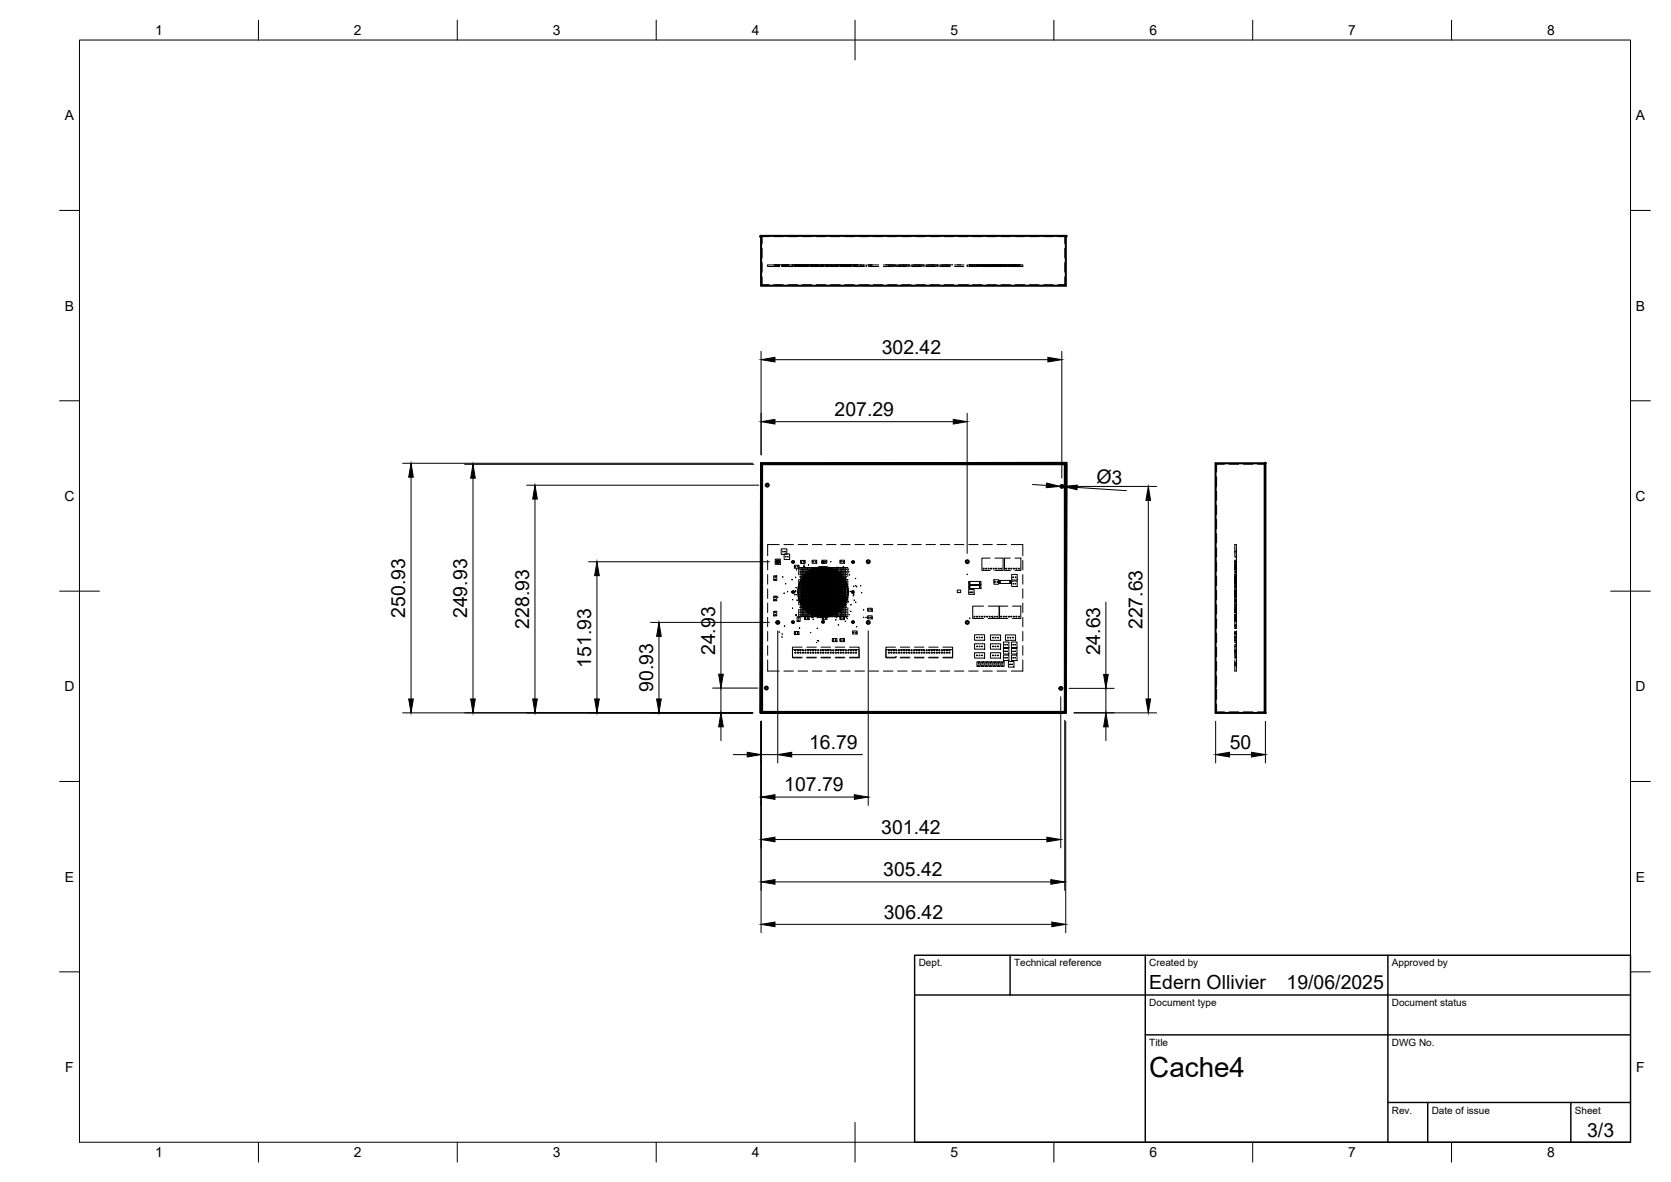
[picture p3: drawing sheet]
<svg xmlns="http://www.w3.org/2000/svg" width="420mm" height="297mm" viewBox="0 0 420 297" stroke-linecap="round" stroke-linejoin="round" font-family="sans-serif">
<defs><g id="words">
<text font-size="7" x="289" y="270.6">Cache4</text>
<g font-size="4.9">
<text x="221.7" y="88.9">302.42</text>
<text x="209.8" y="104.5">207.29</text>
<text x="275.6" y="121.3" transform="rotate(4 275.6 121.3)">Ø3</text>
<text x="101.9" y="155.2" transform="rotate(-90 101.9 155.2)">250.93</text>
<text x="117.5" y="155.3" transform="rotate(-90 117.5 155.3)">249.93</text>
<text x="133.1" y="158" transform="rotate(-90 133.1 158)">228.93</text>
<text x="287.3" y="158.1" transform="rotate(-90 287.3 158.1)">227.63</text>
<text x="148.6" y="167.8" transform="rotate(-90 148.6 167.8)">151.93</text>
<text x="179.8" y="164.7" transform="rotate(-90 179.8 164.7)">24.93</text>
<text x="276.6" y="164.7" transform="rotate(-90 276.6 164.7)">24.63</text>
<text x="164.2" y="173.9" transform="rotate(-90 164.2 173.9)">90.93</text>
<text x="203.4" y="188.2">16.79</text>
<text x="309.2" y="188.2">50</text>
<text x="197.2" y="198.8">107.79</text>
<text x="221.6" y="209.5">301.42</text>
<text x="222.1" y="220.2">305.42</text>
<text x="222.2" y="230.8">306.42</text>
<text x="289" y="248.5">Edern Ollivier</text>
<text x="323.5" y="248.5">19/06/2025</text>
<text x="399.1" y="285.7">3/3</text>
</g>
<g font-size="3.5">
<text x="39" y="8.8">1</text>
<text x="89" y="8.8">2</text>
<text x="139" y="8.8">3</text>
<text x="189" y="8.8">4</text>
<text x="239" y="8.8">5</text>
<text x="289" y="8.8">6</text>
<text x="339" y="8.8">7</text>
<text x="389" y="8.8">8</text>
<text x="16.3" y="30.2">A</text>
<text x="411.3" y="30.2">A</text>
<text x="16.3" y="78">B</text>
<text x="411.3" y="78">B</text>
<text x="16.2" y="125.9">C</text>
<text x="411.2" y="125.9">C</text>
<text x="16.2" y="173.7">D</text>
<text x="411.2" y="173.7">D</text>
<text x="16.3" y="221.6">E</text>
<text x="411.3" y="221.6">E</text>
<text x="16.4" y="269.4">F</text>
<text x="411.4" y="269.4">F</text>
<text x="39" y="290.8">1</text>
<text x="89" y="290.8">2</text>
<text x="139" y="290.8">3</text>
<text x="189" y="290.8">4</text>
<text x="239" y="290.8">5</text>
<text x="289" y="290.8">6</text>
<text x="339" y="290.8">7</text>
<text x="389" y="290.8">8</text>
</g>
<g font-size="2.5">
<text x="231" y="242.9">Dept.</text>
<text x="255" y="242.9">Technical reference</text>
<text x="289" y="242.9">Created by</text>
<text x="350" y="242.9">Approved by</text>
<text x="289" y="252.8">Document type</text>
<text x="350" y="252.8">Document status</text>
<text x="289" y="262.9">Title</text>
<text x="350" y="262.9">DWG No.</text>
<text x="350" y="279.9">Rev.</text>
<text x="360" y="279.9">Date of issue</text>
<text x="396" y="279.9">Sheet</text>
</g>
</g></defs>
<!-- layer: Visible -->
<g fill="none" stroke="#000" stroke-width=".51">
<path d="M191.4 59.3h76.6v12.5h-76.6zM191.4 59.3h-.2v.2h.2M268 59.3h.2v.2h-.2zM191.4 116.4h76.6v62.8h-76.6zM191.4 116.4l76.8-.1-.2 62.9-76.8-.1zM191.6 116.7h76.1v62.2h-76.1zM318 116.4h.2v62.7h-.2zM318 116.4h.2M318.2 116.4h-12.6v62.8h12.6M200.8 147.5v2.6M201.5 145.8v6M201.7 145.3v7"/>
<path d="M202.1 144.9v7.8M202.4 144.5v8.6M202.7 144.2v9.2M203 143.9v9.8M203.4 143.7v10.2M203.6 143.5v10.6M204 143.3v11M204.3 143.1v11.4M204.6 143v11.6M204.9 142.9v11.8M205.3 142.8v12M205.5 142.7v12.2"/>
<path d="M205.9 142.6v12.4h.9v-12.4h-.8h.2v12.4h-.3M206.5 142.6h1v12.4h-1zM206.7 141.1v.3M207.2 142.6h.7l-.1 12.4h.2h-.8zM207.9 155l-1.2 .1M208.1 142.6v12.3M208.4 142.7v12.2M208.7 142.8v12M209.1 142.9v11.8M209.4 143v11.6M209.7 143.2v11.2M210 143.3v10.9"/>
<path d="M210.4 143.6v10.4M210.6 143.7v10.1M211 144v9.6M211.3 144.3v9M211.6 144.7v8.2M211.9 145v7.6M212.3 145.5v6.6M212.5 146v5.6M213.2 148.3v1M318.2 179.1v.1"/>
<circle cx="192.9" cy="121.9" r=".37"/>
<circle cx="267" cy="122.2" r=".37"/>
<circle cx="195.6" cy="156.4" r=".37"/>
<circle cx="195.6" cy="141.2" r=".37"/>
<circle cx="199.4" cy="156.3" r=".24"/>
<circle cx="199.4" cy="141.2" r=".24"/>
<circle cx="199.4" cy="148.8" r=".24"/>
<circle cx="207" cy="156.3" r=".24"/>
<circle cx="207" cy="141.3" r=".24"/>
<circle cx="207" cy="148.8" r="6.3"/>
<circle cx="214.5" cy="148.8" r=".24"/>
<circle cx="214.5" cy="156.3" r=".24"/>
<circle cx="214.5" cy="141.2" r=".24"/>
<circle cx="218.3" cy="156.4" r=".37"/>
<circle cx="218.3" cy="141.2" r=".37"/>
<circle cx="243.2" cy="141.2" r=".37"/>
<circle cx="243.2" cy="156.4" r=".37"/>
<circle cx="192.7" cy="172.9" r=".37"/>
<circle cx="266.8" cy="173" r=".37"/>
</g>
<!-- layer: Hidden -->
<g fill="none" stroke="#000" stroke-width=".25">
<path d="M191.4 59.5h2M191.6 59.3v1.9M192.3 59.3v.2M192.5 59.3v.2M193.1 59.3v.2M193.3 59.3v.2M194.5 59.5h2.4M195.2 59.3v.2M195.9 59.3v.2M198.1 59.5h2.4M199.1 59.3v.2M199.2 59.3v.2"/>
<path d="M199.6 59.3v.2M199.7 59.3v.2M200.7 59.3v.2M201.7 59.5h2.4M205.3 59.5h2.3M206.7 59.3v.2M207.2 59.3v.2M208.8 59.5h2.4M212.4 59.5h2.4M213.2 59.3v.2M214.2 59.3v.2M214.7 59.3v.2"/>
<path d="M216 59.5h2.4M218 59.3v.2M218.7 59.3v.2M219.6 59.5h2.3M223.1 59.5h2.4M226.7 59.5h2.4M230.3 59.5h2.4M233.8 59.5h2.4M237.4 59.5h2.4M241 59.5h2.4M242.8 59.3v.2M243.6 59.3v.2"/>
<path d="M244.6 59.5h2.4M248.1 59.5h2.4M251.7 59.5h2.4M255.3 59.5h2.4M258.8 59.5h2.4M262.4 59.5h2.4M266 59.5h2M266.4 59.3v.2M266.6 59.3v.2M267.1 59.3v.2M267.4 59.3v.2M267.7 59.3v1.9"/>
<path d="M191.6 69.6v2h1.8M191.6 62.4v2.4M191.6 66v2.4M192.3 71.6v.2M192.5 71.6v.2M193.1 71.6v.2M193.3 71.6v.2M194.5 66.6h.8M194.5 71.6h2.4M194.8 66.6v.4M194.9 66.6h.1M195 66.6v.4"/>
<path d="M195.2 66.6v.4M195.2 71.6v.2M195.5 66.6v.4M195.6 66.6v.4M195.9 66.6v.4M195.9 71.6v.2M196 66.6v.4M196.2 66.6h-3.2v.4h2.9v-.4M196.2 66.6h.1M196.6 66.6v.4M196.7 66.6v.4M196.8 66.6v.4"/>
<path d="M196.9 66.6v.4M197.2 66.6h-.8M197.2 66.6h1.3M197.2 66.6v.4M197.3 66.6v.4M197.4 66.6v.4M197.5 66.6v.4M197.6 66.6v.4M197.7 66.6v.4M197.8 66.6h.1M198 66.6v.4M198.1 66.6v.4"/>
<path d="M198.1 71.6h2.4M198.2 66.6v.4M199.1 66.6v.4M199.3 66.6l-.1 .4M199.3 66.6v.4M199.7 66.6h.1M199.7 66.6v.4M199.9 66.6v.4M200 66.6v.4M200.1 66.6v.4M200.2 66.6v.4M200.3 66.6v.4"/>
<path d="M200.4 66.6v.4M200.5 66.6v.4M200.7 66.6v.4M200.8 66.6h.1M200.9 66.6v.4M201 66.6v.4M201.1 66.6v.4M201.2 66.6h.1M201.3 66.6h.1M201.4 66.6v.4M201.5 66.6v.4M201.7 66.6v.4"/>
<path d="M201.7 71.6h2.4M201.7 66.6h.1M201.8 66.6v.4M202 66.6v.4M202.1 66.6v.4M202.2 66.6v.4M202.3 66.6v.4M202.4 66.6v.4M202.5 66.6v.4M202.6 66.6v.4M202.7 66.6h.1M203 66.6l.1 .4"/>
<path d="M203.1 66.6v.4h-2.4M203.3 66.6v.4M203.4 66.6l-.1 .4M203.5 66.6h.1M203.6 66.6l.1 .4M203.7 66.6v.4M203.8 66.6v.4M203.9 66.6v.4M204 66.6v.4M204.1 66.6v.4M204.2 66.6v.4M204.3 67h2.4"/>
<path d="M204.3 66.6v.4M204.4 66.6v.4M204.5 66.6v.4M204.6 66.6v.4M204.9 66.6h.1M205 66.6v.4M205.2 66.6v.4M205.3 71.6h2.3M205.3 66.6v.4M205.4 66.6v.4M205.5 66.6v.4M205.5 66.6l.1 .4"/>
<path d="M205.6 66.6v.4M205.7 66.6v.4M205.8 66.6v.4M205.9 66.6h.1M206.2 66.6h.1M206.2 66.6v.4M206.3 66.6v.4M206.4 66.6v.4M206.5 66.6v.4M206.5 66.6h.1M206.7 66.6h.1M206.8 66.6h.1"/>
<path d="M206.9 66.6v.4M207.1 66.6v.4M207.2 66.6h.1M207.5 66.6h.1M207.5 66.6v.4M207.7 66.6v.4M207.8 66.6h.1M207.9 66.6h.1M208.1 66.6h.1M208.1 66.6v.4M208.4 66.6v.4M208.4 66.6h.1"/>
<path d="M208.7 66.6h.1M208.8 66.6v.4M208.8 71.6h2.4M208.9 66.6v.4M209 66.6v.4M209.1 66.6l-.1 .4M209.3 66.6h.1M209.4 66.6v.4M209.6 66.6v.4M209.7 66.6v.4M210 66.6v.4M210.1 66.6v.4"/>
<path d="M210.2 66.6v.4h-2.4M210.3 66.6v.4M210.4 66.6l-.1 .4M210.4 66.6v.4M210.4 66.6l.1 .4M210.6 66.6l.1 .4M210.7 66.6v.4M210.8 66.6v.4M210.9 66.6v.4M211 66.6l-.1 .4M211.2 66.6h.1M211.3 66.6h.1"/>
<path d="M211.3 66.6v.4M211.5 66.6v.4M211.6 66.6v.4M211.6 66.6h.1M211.9 66.6h.1M211.9 66.6v.4M212 66.6v.4M212.1 66.6v.4M212.2 66.6v.4M212.3 66.6h.1M212.4 71.6h2.4M212.5 66.6v.4"/>
<path d="M212.6 66.6v.4M212.8 66.6v.4M213 66.6v.4M213.1 66.6v.4M213.2 66.6h.1M213.2 66.6v.4M213.3 66.6v.4M213.4 66.6v.4M213.5 66.6v.4M213.6 66.6v.4M213.7 66.6v.4M213.8 66.6v.4h-2.4"/>
<path d="M213.8 66.6v.4M213.9 66.6v.4M214 66.6v.4M214.1 66.6v.4M214.4 66.6h.1M214.5 66.6v.4M214.6 66.6v.4M214.7 66.6v.4M214.9 66.6v.4M215 67h2.4M215.1 66.6v.4M215.2 66.6v.4"/>
<path d="M215.3 66.6v.4M215.4 66.6v.4M215.5 66.6v.4M215.5 66.6h.1M216 71.6h2.4M216 66.6h.1M216.4 66.6v.4M216.5 66.6v.4M216.6 66.6v.4M216.7 66.6v.4M217.1 66.6v.4M217.2 66.6v.4"/>
<path d="M217.4 66.6h-20.3v.4h2.4M217.7 66.6v.4M217.8 66.6v.4M218 71.6v.2M218.2 66.6h1.1M218.3 66.6v.4M218.7 71.6v.2M219 66.6v.4M219.2 66.6v.4M219.6 71.6h2.3M220.9 66.6h-2.4v.4h2.4M222.1 67h2.4"/>
<path d="M222.8 66.6h.1M223.1 71.6h2.4M223.4 66.6v.4M223.6 66.6v.4M224 66.6v.4M224.3 66.6v.4M224.6 66.6v.4M224.9 66.6v.4M225.2 66.6h-3.1M225.3 66.6v.4M225.4 66.6v.4M225.6 66.6v.4"/>
<path d="M225.7 67h2.4M225.7 66.6h3v.4M225.9 66.6v.4M226.2 66.6v.4M226.5 66.6v.4M226.7 71.6h2.4M226.8 66.6v.4M227.2 66.6v.4M227.5 66.6v.4M227.8 66.6v.4M228.1 66.6v.4M228.5 66.6v.4"/>
<path d="M229.1 66.6v.4M229.4 66.6v.4M229.7 66.6v.4M230 66.6v.4M230.3 71.6h2.4M230.4 66.6v.4M230.6 66.6v.4M231 66.6v.4M231.3 66.6v.4M231.6 66.6v.4h-2.3M231.9 66.6v.4M232.3 66.6v.4"/>
<path d="M232.3 66.6h-3M232.5 66.6v.4M232.8 67h2.4M232.9 66.6v.4M233.2 66.6v.4M233.5 66.6v.4M233.8 66.6v.4M233.8 71.6h2.4M234.2 66.6v.4M234.4 66.6v.4M234.8 66.6v.4M235.1 66.6v.4"/>
<path d="M235.4 66.6v.4M235.7 66.6v.4M235.9 66.6h-3.1M236.1 66.6v.4M236.3 66.6v.4M236.4 67h2.4M236.7 66.6v.4M237 66.6v.4M237.3 66.6v.4M237.4 71.6h2.4M237.6 66.6v.4M238 66.6v.4"/>
<path d="M238.3 66.6v.4M238.6 66.6v.4M238.9 66.6v.4M239.5 66.6h-3.1M239.5 66.6h.1M240 67h2.4M240 66.6h2.4M240.7 66.6h.9M241 71.6h2.4M242.8 71.6v.2M243.2 66.6v.4M243.6 71.6v.2"/>
<path d="M243.7 66.6v.4M243.8 66.6v.4M243.9 66.6v.4M244 66.6v.4M244.2 66.6v.4M244.3 66.6v.4M244.5 66.6v.4M244.6 71.6h2.4M244.6 66.6h-1h2.3v.4h-2.3M244.6 66.6h.1M244.7 66.6v.4M244.9 66.6v.4"/>
<path d="M244.9 66.6h.1M245 66.6h.1M245.2 66.6v.4M245.6 66.6v.4M245.6 66.6h.8M245.8 66.6v.4M246.1 66.6v.4M246.2 66.6v.4M246.3 66.6v.4M246.4 66.6h.3M246.4 66.6v.4M246.5 66.6v.4"/>
<path d="M246.7 66.6h.7M246.7 66.6h.1M246.8 66.6v.4M246.9 66.6v.4M247 66.6v.4M247.1 66.6v.4M247.1 66.6h3.3M247.1 67h2.4M247.2 66.6v.4M247.5 66.6v.4M247.6 66.6h.1M247.7 66.6h.7"/>
<path d="M247.7 66.6v.4M247.8 66.6v.4M247.9 66.6v.4M248.1 66.6v.4M248.1 71.6h2.4M248.3 66.6v.4M248.5 66.6v.4M248.7 66.6h.7M248.7 66.6v.4M249 66.6v.4M249 66.6h.1M249.1 66.6v.4"/>
<path d="M249.2 66.6v.4M249.4 66.6v.4M249.6 66.6v.4M249.7 66.6v.4M249.8 66.6v.4M249.9 66.6h.1M250 66.6v.4M250.1 66.6v.4M250.2 66.6v.4M250.3 66.6v.4M250.4 66.6v.4M250.4 66.6h3.2"/>
<path d="M250.6 66.6v.4M250.7 66.6h.8M250.7 67h2.4M250.7 66.6v.4M250.8 66.6v.4M250.9 66.6v.4M251 66.6v.4M251.1 66.6v.4M251.1 66.6h.1M251.2 66.6v.4M251.3 66.6v.4M251.3 66.6h.1"/>
<path d="M251.4 66.6v.4M251.6 66.6v.4M251.7 66.6v.4M251.7 66.6h.8M251.7 71.6h2.4M251.9 66.6v.4M252 66.6v.4M252.2 66.6v.4M252.3 66.6v.4M252.3 66.6h.1M252.5 66.6v.4M252.6 66.6h.1"/>
<path d="M252.7 66.6v.4M252.8 66.6v.4M252.9 66.6v.4M253.2 66.6v.4M253.3 66.6v.4M253.5 66.6v.4M253.6 66.6h1.4M253.6 66.6v.4M253.7 66.6h.1M253.8 66.6v.4M253.9 66.6v.4M254 66.6v.4"/>
<path d="M254.1 66.6v.4M254.2 66.6v.4M254.3 66.6h2.9v.4h-2.9M254.3 66.6h.1M254.4 66.6v.4M254.6 66.6v.4M254.7 66.6v.4M254.8 66.6v.4M254.9 66.6v.4M255.1 66.6v.4M255.2 66.6v.4M255.3 71.6h2.4"/>
<path d="M255.4 66.6l-.1 .4M255.4 66.6v.4M255.5 66.6v.4M255.8 66.6h.1M256.1 66.6v.4M256.3 66.6v.4M256.7 66.6h.1M256.7 66.6h-1v.4M258.8 71.6h2.4M262.4 71.6h2.4M266.4 71.6v.2M266.6 71.6v.2"/>
<path d="M267.1 71.6v.2M267.4 71.6v.2M267.7 69.6v2h-1.7M267.7 62.4v2.4M267.7 66v2.4M305.9 119.8v2.4M307.9 116.7h-2v1.9M309.1 116.7h2.3M312.6 116.7h2.4M316.2 116.7h2M195.9 136.8h-2.9v2.8M196.4 137.9h1.4v1.4h-1.4z"/>
<path d="M197.1 136.8h2.4M197.2 139.2h1.3v1.4h-1.3zM200.7 136.8h2.4M204.3 136.8h2.4M207.8 136.8h2.4M211.4 136.8h2.4M215 136.8h2.4M218.5 136.8h2.4M222.1 136.8h2.4M225.7 136.8h2.4M229.3 136.8h2.3M232.8 136.8h2.4"/>
<path d="M236.4 136.8h2.4M240 136.8h2.4M243.6 136.8h2.3M247.1 136.8h2.4M250.7 136.8h2.4M254.3 136.8h2.9v2.8M305.6 122.3h.3M305.6 121.5h.3M305.6 122.6h.3M305.6 121.9h.3M305.9 123.4v2.4M305.9 126.9v2.4"/>
<path d="M305.9 130.5v2.4M305.9 134.1v2.4M305.9 137.7v2.3M310.5 139.6v-2.8h.4v2.8M310.5 138.5h.4M310.5 138.7h.4M310.5 139.8h.4M310.5 140h.4M310.9 137.9v1.4M310.9 139.2h.1M310.9 139.3v1.2M318 122.3h.2"/>
<path d="M318 121.5h.2M318 122.6h.2M318 121.9h.2M193 140.8v2.4M193 144.4v2.4M193 148v2.4M193 151.6v2.3M193 155.1v2.4M193 158.7v2.4M194.5 144.7h.8v1.2h-.8zM194.5 153.6h.8v1.2h-.8zM194.5 149.8h.8v1.2h-.8z"/>
<path d="M194.9 140.5h1.3v1.3h-1.3zM199.7 158.7h1.2v.8h-1.2zM199.7 142.1h1.2v.7h-1.2zM200.4 155h.8v1.2h-.8zM200.8 144.5v-1.9h.9v2.7M200.8 145.7v1.8M200.8 150.1v1.8M201.3 140.8h1.2v.8h-1.2zM201.5 151.8v3.2h.9v-1.9M201.7 152.3v2.7h-.9v-1.9M202.1 152.7v2.3h.9v-1.3M202.3 154.9h1.2v.8h-1.2z"/>
<path d="M202.4 144.5v-1.9h-.9v3.2M202.7 153.4v1.6h.9v-.9M203 143.9v-1.3h-.9v2.3M203.4 153.9v1.1h.9v-.5M203.6 143.5v-.9h-.9v1.6M204 154.3v.7h.9v-.3M204.2 140.8h1.2v.7h-1.2zM204.3 143.1v-.5h-.9v1.1M204.6 154.6v.4l.9-.1M204.9 142.9v-.3h-.9v.7M205.3 154.8v.2h.6M205.5 142.7l-.9-.1v.4"/>
<path d="M205.9 142.6h-.6v.2M206.7 141.1v-.3h1.2v.7l-1.2-.1M207.9 155v.7h-1.2v-.6M208.1 142.6h-.2h.8v.2M208.1 154.9v.1M208.4 142.7l1-.1v.4M208.7 154.8v.2h-.7M209.1 142.9v-.3h.9v.7M209.4 154.6v.4l-1-.1M209.7 143.2v-.6h.9v1.1M210 154.2v.8h-.9v-.3M210.4 143.6v-1h.9v1.7"/>
<path d="M210.6 153.8v1.2h-.9v-.6M211 144v-1.4h.9v2.4M211.2 154.9h1.1v.8h-1.1zM211.2 140.8h1.1v.7h-1.1zM211.3 153.3v1.7h-.9v-1M211.6 144.7v-2.1h.9v3.4M211.9 152.6v2.4h-.9v-1.4M212.3 152.1v2.9h.9v-2.3M212.5 151.6v3.4h-.9v-2.1M213.2 144.9v-2.3h-.9v2.9M213.2 146v2.3M213.2 149.3v2.3"/>
<path d="M214.4 158.6h1.1v.7h-1.1zM214.6 149.3h.1M218.2 154.8h1.1v.7h-1.1zM218.2 152.9h1.1v.7h-1.1zM240.7 148.3h.9v.6h-.9zM243.6 148.2h1.3v1.2h-1.3zM243.6 147.1h3.1v.8h-3.1zM243.6 146.1h3.1v.8h-3.1zM245 159.5h2.6v1.4h-2.6zM247.3 152.3h-2.7v3.1h2.7M248.5 152.3h2.7v3.1h-2.7M249 140.3h-2.1v3h2.1"/>
<path d="M249 159.6h2.6v1.3h-2.6zM249.9 145.7h1.2v1.1h-1.2zM250.1 140.3h2.1v3h-2.1M251.2 145.9h3.1v.7h-3.1zM252.8 159.6h2.6v1.3h-2.6zM253.4 152.3h-2.1v3.1h2.1M254 140.3h-1.4v3h1.4M254.4 144.4h1.4v1.4h-1.4zM254.4 146h1.4v1.4h-1.4zM254.6 152.3h2.1v3.1h-2.1M255.2 140.3h1.5v3h-1.5M257.2 140.8v2.4"/>
<path d="M257.2 144.4v2.4M257.2 148v2.4M257.2 151.6v2.3M257.2 155.1v2.4M257.2 158.7v2.4M305.6 141.5h.3M305.6 140.8h.3M305.6 156.8h.3M305.6 156h.3M305.9 141.2v2.4M305.9 144.8v2.4M305.9 148.4v2.4"/>
<path d="M305.9 152v2.3M305.9 155.5v2.4M305.9 159.1v2.4M310.5 158.7v2.4h.4v-2.4v.8M310.5 155h.4v1.2h-.4M310.5 142.1h.4v.7M310.5 154.8h.4v.2M310.5 141.5h.4M310.5 148.5h.4M310.5 149h.4M310.5 141.1h.4M310.5 156.1h.4"/>
<path d="M310.5 142.5h.4M310.5 155.1h.4M310.5 148v2.4M310.5 151.6v2.3l.4 .1v-2.4M310.5 155.1h.4v2.5l-.4-.1zM310.5 152.5h.4M310.5 152.7h.4M310.5 155.4h.4M310.5 155.5h.4M310.5 155.7h.4M310.5 155.8h.4M310.5 151.9h.4"/>
<path d="M310.5 152h.4M310.5 158.9h.4M310.5 159h.4M310.5 151.8h.4M310.5 152.1h.4M310.5 145.4h.4M310.5 145.5h.4M310.5 149.3h.4M310.5 155.2h.4M310.5 150.6h.4M310.5 150.8h.4M310.5 145.3h.4"/>
<path d="M310.5 145.7h.4M310.5 145.8h.4M310.5 151.2h.4M310.5 151.5h.4M310.5 147.3h.4M310.5 147.4h.4M310.5 147.6h.4M310.5 147.8h.4M310.5 147.2h.4M310.5 148.7h.4M310.5 148.9h.4M310.5 142.3h.4"/>
<path d="M310.5 142.4h.4M310.5 150.9h.4M310.5 148h.4M310.5 148.3h.4M310.5 154.6h.4M310.5 158.8h.4M310.5 149.7h.4M310.5 149.8h.4M310.5 149.5h.4M310.5 148.6h.4M310.5 148.8h.4M310.5 151.3h.4"/>
<path d="M310.5 151.4h.4M310.5 149.9h.4M310.5 150.2h.4M310.5 157.4h.4M310.5 154.4h.4M310.5 153.1h.4M310.5 153.4h.4M310.5 157.8h.4M310.5 157.9h.4M310.5 159.3h.4M310.5 154.8h.4M310.5 153.7h.4"/>
<path d="M310.5 154h.4M310.5 141.3h.4M310.5 146.4h.4M310.5 146.6h.4M310.5 146.1h.4M310.5 150h.4M310.5 144.9h.4M310.5 145.1h.4M310.5 156h.4M310.5 141.2h.4M310.5 144.3h.4M310.5 153.2h.4"/>
<path d="M310.5 153.3h.4M310.5 143h.4M310.5 143.1h.4M310.5 150.1h.4M310.5 145h.4M310.5 153.6h.4M310.5 147.5h.4M310.5 142.6h.4M310.5 143.6h.4M310.5 143.7h.4M310.5 148.4h.4M310.5 144.2h.4"/>
<path d="M310.5 144.5h.4M310.5 142h.4M310.5 142.9h.4M310.5 157h.4M310.5 157.1h.4M310.5 158h.4M310.5 155.3h.4M310.5 143.8h.4M310.5 152.8h.4M310.5 154.5h.4M310.5 157.3h.4M310.5 150.7h.4"/>
<path d="M310.5 143.2h.4M310.5 149.4h.4M310.5 149.1h.4M310.5 147h.4M310.5 155.6h.4M310.5 142.8h.4M310.5 159.2h.4M310.9 144.7v2.5M310.9 149.8v1.2M310.9 140.5v1.3M310.9 140.3h.1M310.9 152.3h.1"/>
<path d="M310.9 148v2.4M310.9 158.6v.1M310.9 159.5v1M310.9 140.6h.1M310.9 146h.1M310.9 143.3h.1M310.9 146.8h.1M310.9 148.2h.1M310.9 147.9h.1M310.9 146.9h.1M310.9 151v3.8M310.9 140.8h-.4v2.4h.4v-2.4"/>
<path d="M310.9 144.4h-.4v2.4h.4v-2.4M310.9 149.4h-.4M310.9 147.1l-.4 .1M310.9 159.3l-.4 .1M310.9 152.9h-.4M310.9 141.8v.3M310.9 142.8v1.9M310.9 148.4v1.4M318 141.5h.2M318 140.8h.2M318 156.8h.2M318 156h.2"/>
<path d="M318 156.6h.2M318 148.6h.2M318 149h.2M318 141h.2M318 156.1h.2M318 142.5h.2M318 155.1h.2M193 165.8v2.8h2.9M193 162.3v2.4M197.1 168.6h2.4M200.7 168.6h2.4M201.7 162.6h-2.4v2.7h2.4"/>
<path d="M201.7 163.3h-2.4v1.9h2.4M202.9 163.3h2.4M202.9 165.2h2.4M202.9 162.6h2.4M202.9 165.3h2.4M204.3 168.6h2.4M206.4 163.3h2.4M206.4 165.2h2.4M206.4 162.6h2.4M206.4 165.3h2.4M207.8 168.6h2.4M209.3 160.5h1.1v.7h-1.1z"/>
<path d="M210 163.3h2.4M210 165.2h2.4M210 162.6h2.4M210 165.3h2.4M211.2 160.5h1.1v.7h-1.1zM211.4 168.6h2.4M213.6 162.6h2.4v2.7h-2.4M213.6 163.3h2.4v1.9h-2.4M215 168.6h2.4M218.5 168.6h2.4M222.1 168.6h2.4M225.2 163.3h-2.4v1.9h2.4"/>
<path d="M225.2 162.6h-2.4v2.7h2.4M225.7 168.6h2.4M226.4 163.3h2.3M226.4 165.2h2.3M226.4 162.6h2.3M226.4 165.3h2.3M229.3 168.6h2.3M229.9 163.3h2.4M229.9 165.2h2.4M229.9 162.6h2.4M229.9 165.3h2.4M232.8 168.6h2.4"/>
<path d="M233.5 163.3h2.4M233.5 165.2h2.4M233.5 162.6h2.4M233.5 165.3h2.4M236.4 168.6h2.4M237.1 163.3h2.4v1.9h-2.4M237.1 162.6h2.4v2.7h-2.4M240 168.6h2.4M243.6 168.6h2.3M245 164h2.6v1.4h-2.6zM245 161.8h2.6v1.3h-2.6zM245.6 166.3h.8v1.2h-.8z"/>
<path d="M246.7 166.3h.7v1.2h-.7zM247.1 168.6h2.4M247.7 166.3h.7v1.2h-.7zM248.7 166.3h.7v1.2h-.7zM249 161.8h2.6v1.3h-2.6zM249 164h2.6v1.4h-2.6zM249.7 166.3h.7v1.2h-.7zM250.7 166.3h.8v1.2h-.8zM250.7 168.6h2.4M251.7 166.3h.8v1.2h-.8zM252.3 161.3h1.4v1.4h-1.4zM252.3 163h1.4v1.4h-1.4z"/>
<path d="M252.3 164.6h1.4v1.4h-1.4zM253.6 166.3h1.4v1.3h-1.4zM254.3 164.6h1.4v1.4h-1.4zM254.3 163h1.4v1.4h-1.4zM254.3 161.3h1.4v1.4h-1.4zM257.2 162.3v2.4M257.2 165.8v2.8h-2.9M305.6 173.4h.3v2.4M305.6 173.3h.3M305.6 172.6h.3M305.9 162.7v2.4M305.9 166.3v2.3"/>
<path d="M305.9 169.8v2.4M305.9 177v1.9h2M309.1 178.9h2.3M310.5 163.3h.4v1.9M310.5 165.8v2.8h.4v-2.8M310.5 162.3v2.4M310.5 161.4h.4M310.5 161.5h.4M310.5 161h.4M310.5 160h.4M310.5 160.1h.4M310.5 163.5h.4"/>
<path d="M310.5 162.4h.4M310.5 162.5h.4M310.5 166.5h.4M310.5 166.7h.4M310.5 164.6h.4M310.5 164.8h.4M310.5 160.3h.4M310.5 167.1h.4M310.5 167.3h.4M310.5 160.8h.4M310.5 163.8h.4M310.5 166.9h.4"/>
<path d="M310.5 167h.4M310.5 162h.4M310.5 162.1h.4M310.5 165.2h.4M310.5 163.9h.4M310.5 164.2h.4M310.5 165h.4M310.5 165.1h.4M310.9 160.5v.7M310.9 166.3v1.2M310.9 162.6v2.7M310.9 162.3v2.3"/>
<path d="M310.9 161.3v1.3M310.9 166.3h.1M310.9 162.7h.1M310.9 164.4h.1M310.9 163h.1M310.9 164h.1M310.9 163.1h.1M310.9 161.8h.1M310.9 167.5v.1M310.9 165.4v.6M310.9 165.3l-.4 .1M310.9 160.9h-.4"/>
<path d="M312.6 178.9h2.4M316.2 178.9h2M318 173.3h.2M318 172.6h.2M318 173.4h.2M318 179.1v.1"/>
<circle cx="196.8" cy="138.6" r=".1"/>
<circle cx="197.5" cy="138.6" r=".1"/>
<circle cx="197.6" cy="139.9" r=".08"/>
<circle cx="198.1" cy="139.9" r=".08"/>
<circle cx="194.9" cy="153.9" r=".09"/>
<circle cx="194.9" cy="150.1" r=".09"/>
<circle cx="194.9" cy="145.6" r=".09"/>
<circle cx="194.9" cy="145" r=".1"/>
<circle cx="194.9" cy="150.7" r=".1"/>
<circle cx="194.9" cy="154.5" r=".1"/>
<circle cx="195.6" cy="150.1" r=".05"/>
<circle cx="195.9" cy="158.8" r=".05"/>
<circle cx="196.7" cy="159.3" r=".05"/>
<circle cx="196.8" cy="145" r=".05"/>
<circle cx="197.2" cy="149.1" r=".05"/>
<circle cx="197.3" cy="157.3" r=".05"/>
<circle cx="197.6" cy="146.7" r=".05"/>
<circle cx="198.1" cy="148.7" r=".05"/>
<circle cx="199.2" cy="145.7" r=".05"/>
<circle cx="199.3" cy="152.8" r=".05"/>
<circle cx="199.3" cy="150.7" r=".05"/>
<circle cx="199.8" cy="149.5" r=".06"/>
<circle cx="200" cy="159.1" r=".1"/>
<circle cx="200" cy="142.5" r=".1"/>
<circle cx="200.1" cy="148.7" r=".05"/>
<circle cx="200.1" cy="148.4" r=".05"/>
<circle cx="200.1" cy="145.1" r=".06"/>
<circle cx="200.2" cy="154.5" r=".06"/>
<circle cx="200.2" cy="147.7" r=".06"/>
<circle cx="200.2" cy="149.5" r=".06"/>
<circle cx="200.2" cy="154.7" r=".06"/>
<circle cx="200.3" cy="143.2" r=".05"/>
<circle cx="200.4" cy="150.8" r=".05"/>
<circle cx="200.6" cy="159.1" r=".1"/>
<circle cx="200.7" cy="142.4" r=".1"/>
<circle cx="200.8" cy="155.9" r=".1"/>
<circle cx="200.8" cy="155.3" r=".1"/>
<circle cx="201" cy="157.8" r=".05"/>
<circle cx="201.3" cy="147.5" r=".12"/>
<circle cx="201.3" cy="151.3" r=".12"/>
<circle cx="201.3" cy="148.8" r=".12"/>
<circle cx="201.3" cy="150.1" r=".12"/>
<circle cx="201.3" cy="144.3" r=".12"/>
<circle cx="201.3" cy="143.1" r=".12"/>
<circle cx="201.3" cy="146.2" r=".12"/>
<circle cx="201.3" cy="150.7" r=".12"/>
<circle cx="201.3" cy="148.2" r=".12"/>
<circle cx="201.3" cy="149.4" r=".12"/>
<circle cx="201.3" cy="154.5" r=".12"/>
<circle cx="201.3" cy="153.2" r=".12"/>
<circle cx="201.3" cy="145" r=".12"/>
<circle cx="201.3" cy="146.9" r=".12"/>
<circle cx="201.3" cy="152.6" r=".12"/>
<circle cx="201.3" cy="152" r=".12"/>
<circle cx="201.3" cy="153.9" r=".12"/>
<circle cx="201.3" cy="143.7" r=".12"/>
<circle cx="201.3" cy="145.6" r=".12"/>
<circle cx="201.6" cy="141.2" r=".1"/>
<circle cx="201.9" cy="144.3" r=".12"/>
<circle cx="201.9" cy="148.8" r=".12"/>
<circle cx="201.9" cy="152" r=".12"/>
<circle cx="201.9" cy="145" r=".12"/>
<circle cx="201.9" cy="145.6" r=".12"/>
<circle cx="201.9" cy="153.2" r=".12"/>
<circle cx="201.9" cy="154.5" r=".12"/>
<circle cx="201.9" cy="149.4" r=".12"/>
<circle cx="201.9" cy="148.2" r=".12"/>
<circle cx="201.9" cy="150.7" r=".12"/>
<circle cx="201.9" cy="146.2" r=".12"/>
<circle cx="201.9" cy="143.7" r=".12"/>
<circle cx="201.9" cy="152.6" r=".12"/>
<circle cx="201.9" cy="147.5" r=".12"/>
<circle cx="201.9" cy="150.1" r=".12"/>
<circle cx="201.9" cy="151.3" r=".12"/>
<circle cx="201.9" cy="146.9" r=".12"/>
<circle cx="201.9" cy="143.1" r=".12"/>
<circle cx="201.9" cy="153.9" r=".12"/>
<circle cx="202.1" cy="142.4" r=".05"/>
<circle cx="202.2" cy="141.2" r=".1"/>
<circle cx="202.2" cy="142" r=".05"/>
<circle cx="202.3" cy="142.5" r=".05"/>
<circle cx="202.5" cy="147.5" r=".12"/>
<circle cx="202.5" cy="151.3" r=".12"/>
<circle cx="202.5" cy="154.5" r=".12"/>
<circle cx="202.5" cy="146.2" r=".12"/>
<circle cx="202.5" cy="146.9" r=".12"/>
<circle cx="202.5" cy="144.3" r=".12"/>
<circle cx="202.5" cy="143.7" r=".12"/>
<circle cx="202.5" cy="150.1" r=".12"/>
<circle cx="202.5" cy="148.8" r=".12"/>
<circle cx="202.5" cy="143.1" r=".12"/>
<circle cx="202.5" cy="148.2" r=".12"/>
<circle cx="202.5" cy="145" r=".12"/>
<circle cx="202.5" cy="145.6" r=".12"/>
<circle cx="202.5" cy="150.7" r=".12"/>
<circle cx="202.5" cy="149.4" r=".12"/>
<circle cx="202.5" cy="153.2" r=".12"/>
<circle cx="202.5" cy="153.9" r=".12"/>
<circle cx="202.5" cy="152" r=".12"/>
<circle cx="202.5" cy="152.6" r=".12"/>
<circle cx="202.6" cy="155.3" r=".1"/>
<circle cx="203.2" cy="155.3" r=".1"/>
<circle cx="203.2" cy="143.7" r=".12"/>
<circle cx="203.2" cy="149.4" r=".12"/>
<circle cx="203.2" cy="148.2" r=".12"/>
<circle cx="203.2" cy="145" r=".12"/>
<circle cx="203.2" cy="144.3" r=".12"/>
<circle cx="203.2" cy="152.6" r=".12"/>
<circle cx="203.2" cy="151.3" r=".12"/>
<circle cx="203.2" cy="152" r=".12"/>
<circle cx="203.2" cy="145.6" r=".12"/>
<circle cx="203.2" cy="143.1" r=".12"/>
<circle cx="203.2" cy="150.7" r=".12"/>
<circle cx="203.2" cy="148.8" r=".12"/>
<circle cx="203.2" cy="146.9" r=".12"/>
<circle cx="203.2" cy="153.2" r=".12"/>
<circle cx="203.2" cy="154.5" r=".12"/>
<circle cx="203.2" cy="153.9" r=".12"/>
<circle cx="203.2" cy="150.1" r=".12"/>
<circle cx="203.2" cy="146.2" r=".12"/>
<circle cx="203.2" cy="147.5" r=".12"/>
<circle cx="203.3" cy="142" r=".05"/>
<circle cx="203.8" cy="159" r=".05"/>
<circle cx="203.8" cy="143.1" r=".12"/>
<circle cx="203.8" cy="147.5" r=".12"/>
<circle cx="203.8" cy="143.7" r=".12"/>
<circle cx="203.8" cy="151.3" r=".12"/>
<circle cx="203.8" cy="150.1" r=".12"/>
<circle cx="203.8" cy="148.8" r=".12"/>
<circle cx="203.8" cy="145" r=".12"/>
<circle cx="203.8" cy="146.2" r=".12"/>
<circle cx="203.8" cy="146.9" r=".12"/>
<circle cx="203.8" cy="154.5" r=".12"/>
<circle cx="203.8" cy="145.6" r=".12"/>
<circle cx="203.8" cy="150.7" r=".12"/>
<circle cx="203.8" cy="148.2" r=".12"/>
<circle cx="203.8" cy="149.4" r=".12"/>
<circle cx="203.8" cy="144.3" r=".12"/>
<circle cx="203.8" cy="153.2" r=".12"/>
<circle cx="203.8" cy="152.6" r=".12"/>
<circle cx="203.8" cy="153.9" r=".12"/>
<circle cx="203.8" cy="152" r=".12"/>
<circle cx="204.1" cy="155.2" r=".05"/>
<circle cx="204.1" cy="145.4" r=".05"/>
<circle cx="204.4" cy="155.2" r=".05"/>
<circle cx="204.5" cy="149.4" r=".12"/>
<circle cx="204.5" cy="148.8" r=".12"/>
<circle cx="204.5" cy="148.2" r=".12"/>
<circle cx="204.5" cy="143.1" r=".12"/>
<circle cx="204.5" cy="144.3" r=".12"/>
<circle cx="204.5" cy="152" r=".12"/>
<circle cx="204.5" cy="145.6" r=".12"/>
<circle cx="204.5" cy="145" r=".12"/>
<circle cx="204.5" cy="154.5" r=".12"/>
<circle cx="204.5" cy="153.2" r=".12"/>
<circle cx="204.5" cy="150.7" r=".12"/>
<circle cx="204.5" cy="151.3" r=".12"/>
<circle cx="204.5" cy="147.5" r=".12"/>
<circle cx="204.5" cy="146.2" r=".12"/>
<circle cx="204.5" cy="146.9" r=".12"/>
<circle cx="204.5" cy="143.7" r=".12"/>
<circle cx="204.5" cy="153.9" r=".12"/>
<circle cx="204.5" cy="152.6" r=".12"/>
<circle cx="204.5" cy="150.1" r=".12"/>
<circle cx="204.5" cy="141.2" r=".1"/>
<circle cx="204.5" cy="155.6" r=".05"/>
<circle cx="205.1" cy="141.2" r=".1"/>
<circle cx="205.1" cy="152.6" r=".12"/>
<circle cx="205.1" cy="151.3" r=".12"/>
<circle cx="205.1" cy="143.1" r=".12"/>
<circle cx="205.1" cy="143.7" r=".12"/>
<circle cx="205.1" cy="154.5" r=".12"/>
<circle cx="205.1" cy="152" r=".12"/>
<circle cx="205.1" cy="145" r=".12"/>
<circle cx="205.1" cy="147.5" r=".12"/>
<circle cx="205.1" cy="146.9" r=".12"/>
<circle cx="205.1" cy="146.2" r=".12"/>
<circle cx="205.1" cy="150.1" r=".12"/>
<circle cx="205.1" cy="144.3" r=".12"/>
<circle cx="205.1" cy="145.6" r=".12"/>
<circle cx="205.1" cy="148.2" r=".12"/>
<circle cx="205.1" cy="149.4" r=".12"/>
<circle cx="205.1" cy="153.2" r=".12"/>
<circle cx="205.1" cy="153.9" r=".12"/>
<circle cx="205.1" cy="150.7" r=".12"/>
<circle cx="205.1" cy="148.8" r=".12"/>
<circle cx="205.5" cy="157.9" r=".05"/>
<circle cx="205.6" cy="155.2" r=".05"/>
<circle cx="205.7" cy="154.5" r=".12"/>
<circle cx="205.7" cy="152.6" r=".12"/>
<circle cx="205.7" cy="144.3" r=".12"/>
<circle cx="205.7" cy="143.1" r=".12"/>
<circle cx="205.7" cy="146.9" r=".12"/>
<circle cx="205.7" cy="147.5" r=".12"/>
<circle cx="205.7" cy="152" r=".12"/>
<circle cx="205.7" cy="143.7" r=".12"/>
<circle cx="205.7" cy="150.7" r=".12"/>
<circle cx="205.7" cy="151.3" r=".12"/>
<circle cx="205.7" cy="146.2" r=".12"/>
<circle cx="205.7" cy="145" r=".12"/>
<circle cx="205.7" cy="150.1" r=".12"/>
<circle cx="205.7" cy="153.9" r=".12"/>
<circle cx="205.7" cy="145.6" r=".12"/>
<circle cx="205.7" cy="148.8" r=".12"/>
<circle cx="205.7" cy="148.2" r=".12"/>
<circle cx="205.7" cy="149.4" r=".12"/>
<circle cx="205.7" cy="153.2" r=".12"/>
<circle cx="206.3" cy="155.2" r=".05"/>
<circle cx="206.4" cy="151.3" r=".12"/>
<circle cx="206.4" cy="146.9" r=".12"/>
<circle cx="206.4" cy="143.1" r=".12"/>
<circle cx="206.4" cy="143.7" r=".12"/>
<circle cx="206.4" cy="153.9" r=".12"/>
<circle cx="206.4" cy="152.6" r=".12"/>
<circle cx="206.4" cy="150.1" r=".12"/>
<circle cx="206.4" cy="146.2" r=".12"/>
<circle cx="206.4" cy="144.3" r=".12"/>
<circle cx="206.4" cy="153.2" r=".12"/>
<circle cx="206.4" cy="149.4" r=".12"/>
<circle cx="206.4" cy="150.7" r=".12"/>
<circle cx="206.4" cy="145.6" r=".12"/>
<circle cx="206.4" cy="145" r=".12"/>
<circle cx="206.4" cy="147.5" r=".12"/>
<circle cx="206.4" cy="148.8" r=".12"/>
<circle cx="206.4" cy="148.2" r=".12"/>
<circle cx="206.4" cy="152" r=".12"/>
<circle cx="206.4" cy="154.5" r=".12"/>
<circle cx="207" cy="155.3" r=".1"/>
<circle cx="207" cy="154.5" r=".12"/>
<circle cx="207" cy="143.1" r=".12"/>
<circle cx="207" cy="147.5" r=".12"/>
<circle cx="207" cy="146.9" r=".12"/>
<circle cx="207" cy="144.3" r=".12"/>
<circle cx="207" cy="153.2" r=".12"/>
<circle cx="207" cy="148.8" r=".12"/>
<circle cx="207" cy="151.3" r=".12"/>
<circle cx="207" cy="150.7" r=".12"/>
<circle cx="207" cy="152.6" r=".12"/>
<circle cx="207" cy="145.6" r=".12"/>
<circle cx="207" cy="145" r=".12"/>
<circle cx="207" cy="146.2" r=".12"/>
<circle cx="207" cy="143.7" r=".12"/>
<circle cx="207" cy="152" r=".12"/>
<circle cx="207" cy="150.1" r=".12"/>
<circle cx="207" cy="149.4" r=".12"/>
<circle cx="207" cy="148.2" r=".12"/>
<circle cx="207" cy="153.9" r=".12"/>
<circle cx="207" cy="141.2" r=".1"/>
<circle cx="207.6" cy="155.3" r=".1"/>
<circle cx="207.6" cy="152.6" r=".12"/>
<circle cx="207.6" cy="152" r=".12"/>
<circle cx="207.6" cy="154.5" r=".12"/>
<circle cx="207.6" cy="144.3" r=".12"/>
<circle cx="207.6" cy="145.6" r=".12"/>
<circle cx="207.6" cy="150.7" r=".12"/>
<circle cx="207.6" cy="149.4" r=".12"/>
<circle cx="207.6" cy="153.9" r=".12"/>
<circle cx="207.6" cy="143.7" r=".12"/>
<circle cx="207.6" cy="148.2" r=".12"/>
<circle cx="207.6" cy="146.9" r=".12"/>
<circle cx="207.6" cy="145" r=".12"/>
<circle cx="207.6" cy="146.2" r=".12"/>
<circle cx="207.6" cy="150.1" r=".12"/>
<circle cx="207.6" cy="153.2" r=".12"/>
<circle cx="207.6" cy="143.1" r=".12"/>
<circle cx="207.6" cy="147.5" r=".12"/>
<circle cx="207.6" cy="148.8" r=".12"/>
<circle cx="207.6" cy="151.3" r=".12"/>
<circle cx="207.6" cy="141.2" r=".1"/>
<circle cx="208.3" cy="143.1" r=".12"/>
<circle cx="208.3" cy="152" r=".12"/>
<circle cx="208.3" cy="146.9" r=".12"/>
<circle cx="208.3" cy="153.9" r=".12"/>
<circle cx="208.3" cy="143.7" r=".12"/>
<circle cx="208.3" cy="152.6" r=".12"/>
<circle cx="208.3" cy="151.3" r=".12"/>
<circle cx="208.3" cy="150.1" r=".12"/>
<circle cx="208.3" cy="150.7" r=".12"/>
<circle cx="208.3" cy="147.5" r=".12"/>
<circle cx="208.3" cy="154.5" r=".12"/>
<circle cx="208.3" cy="146.2" r=".12"/>
<circle cx="208.3" cy="144.3" r=".12"/>
<circle cx="208.3" cy="145" r=".12"/>
<circle cx="208.3" cy="153.2" r=".12"/>
<circle cx="208.3" cy="149.4" r=".12"/>
<circle cx="208.3" cy="148.8" r=".12"/>
<circle cx="208.3" cy="148.2" r=".12"/>
<circle cx="208.3" cy="145.6" r=".12"/>
<circle cx="208.9" cy="141.2" r=".05"/>
<circle cx="208.9" cy="147.5" r=".12"/>
<circle cx="208.9" cy="144.3" r=".12"/>
<circle cx="208.9" cy="143.1" r=".12"/>
<circle cx="208.9" cy="146.9" r=".12"/>
<circle cx="208.9" cy="153.9" r=".12"/>
<circle cx="208.9" cy="145" r=".12"/>
<circle cx="208.9" cy="143.7" r=".12"/>
<circle cx="208.9" cy="148.8" r=".12"/>
<circle cx="208.9" cy="146.2" r=".12"/>
<circle cx="208.9" cy="152.6" r=".12"/>
<circle cx="208.9" cy="152" r=".12"/>
<circle cx="208.9" cy="151.3" r=".12"/>
<circle cx="208.9" cy="153.2" r=".12"/>
<circle cx="208.9" cy="154.5" r=".12"/>
<circle cx="208.9" cy="149.4" r=".12"/>
<circle cx="208.9" cy="148.2" r=".12"/>
<circle cx="208.9" cy="145.6" r=".12"/>
<circle cx="208.9" cy="150.1" r=".12"/>
<circle cx="208.9" cy="150.7" r=".12"/>
<circle cx="209.5" cy="152.6" r=".12"/>
<circle cx="209.5" cy="148.8" r=".12"/>
<circle cx="209.5" cy="152" r=".12"/>
<circle cx="209.5" cy="150.1" r=".12"/>
<circle cx="209.5" cy="150.7" r=".12"/>
<circle cx="209.5" cy="145.6" r=".12"/>
<circle cx="209.5" cy="145" r=".12"/>
<circle cx="209.5" cy="144.3" r=".12"/>
<circle cx="209.5" cy="154.5" r=".12"/>
<circle cx="209.5" cy="153.2" r=".12"/>
<circle cx="209.5" cy="149.4" r=".12"/>
<circle cx="209.5" cy="148.2" r=".12"/>
<circle cx="209.5" cy="143.1" r=".12"/>
<circle cx="209.5" cy="143.7" r=".12"/>
<circle cx="209.5" cy="146.9" r=".12"/>
<circle cx="209.5" cy="146.2" r=".12"/>
<circle cx="209.5" cy="147.5" r=".12"/>
<circle cx="209.5" cy="153.9" r=".12"/>
<circle cx="209.5" cy="151.3" r=".12"/>
<circle cx="210.2" cy="155.8" r=".05"/>
<circle cx="210.2" cy="152" r=".12"/>
<circle cx="210.2" cy="144.3" r=".12"/>
<circle cx="210.2" cy="154.5" r=".12"/>
<circle cx="210.2" cy="147.5" r=".12"/>
<circle cx="210.2" cy="145" r=".12"/>
<circle cx="210.2" cy="153.9" r=".12"/>
<circle cx="210.2" cy="153.2" r=".12"/>
<circle cx="210.2" cy="148.2" r=".12"/>
<circle cx="210.2" cy="146.9" r=".12"/>
<circle cx="210.2" cy="149.4" r=".12"/>
<circle cx="210.2" cy="148.8" r=".12"/>
<circle cx="210.2" cy="150.7" r=".12"/>
<circle cx="210.2" cy="143.1" r=".12"/>
<circle cx="210.2" cy="143.7" r=".12"/>
<circle cx="210.2" cy="145.6" r=".12"/>
<circle cx="210.2" cy="151.3" r=".12"/>
<circle cx="210.2" cy="146.2" r=".12"/>
<circle cx="210.2" cy="150.1" r=".12"/>
<circle cx="210.2" cy="152.6" r=".12"/>
<circle cx="210.3" cy="155.2" r=".05"/>
<circle cx="210.4" cy="142.6" r=".05"/>
<circle cx="210.8" cy="157" r=".05"/>
<circle cx="210.8" cy="152.6" r=".12"/>
<circle cx="210.8" cy="152" r=".12"/>
<circle cx="210.8" cy="145" r=".12"/>
<circle cx="210.8" cy="143.7" r=".12"/>
<circle cx="210.8" cy="149.4" r=".12"/>
<circle cx="210.8" cy="148.2" r=".12"/>
<circle cx="210.8" cy="145.6" r=".12"/>
<circle cx="210.8" cy="144.3" r=".12"/>
<circle cx="210.8" cy="143.1" r=".12"/>
<circle cx="210.8" cy="150.7" r=".12"/>
<circle cx="210.8" cy="148.8" r=".12"/>
<circle cx="210.8" cy="153.2" r=".12"/>
<circle cx="210.8" cy="154.5" r=".12"/>
<circle cx="210.8" cy="153.9" r=".12"/>
<circle cx="210.8" cy="150.1" r=".12"/>
<circle cx="210.8" cy="146.9" r=".12"/>
<circle cx="210.8" cy="146.2" r=".12"/>
<circle cx="210.8" cy="147.5" r=".12"/>
<circle cx="210.8" cy="151.3" r=".12"/>
<circle cx="210.8" cy="142.6" r=".06"/>
<circle cx="211.4" cy="150.1" r=".12"/>
<circle cx="211.4" cy="148.8" r=".12"/>
<circle cx="211.4" cy="146.2" r=".12"/>
<circle cx="211.4" cy="147.5" r=".12"/>
<circle cx="211.4" cy="151.3" r=".12"/>
<circle cx="211.4" cy="143.1" r=".12"/>
<circle cx="211.4" cy="146.9" r=".12"/>
<circle cx="211.4" cy="152.6" r=".12"/>
<circle cx="211.4" cy="153.9" r=".12"/>
<circle cx="211.4" cy="149.4" r=".12"/>
<circle cx="211.4" cy="148.2" r=".12"/>
<circle cx="211.4" cy="153.2" r=".12"/>
<circle cx="211.4" cy="144.3" r=".12"/>
<circle cx="211.4" cy="145.6" r=".12"/>
<circle cx="211.4" cy="152" r=".12"/>
<circle cx="211.4" cy="150.7" r=".12"/>
<circle cx="211.4" cy="154.5" r=".12"/>
<circle cx="211.4" cy="143.7" r=".12"/>
<circle cx="211.4" cy="145" r=".12"/>
<circle cx="211.4" cy="155.3" r=".1"/>
<circle cx="211.5" cy="141.2" r=".1"/>
<circle cx="212.1" cy="142.4" r=".05"/>
<circle cx="212.1" cy="155.3" r=".1"/>
<circle cx="212.1" cy="141.2" r=".1"/>
<circle cx="212.1" cy="150.7" r=".12"/>
<circle cx="212.1" cy="152" r=".12"/>
<circle cx="212.1" cy="150.1" r=".12"/>
<circle cx="212.1" cy="143.7" r=".12"/>
<circle cx="212.1" cy="145" r=".12"/>
<circle cx="212.1" cy="144.3" r=".12"/>
<circle cx="212.1" cy="145.6" r=".12"/>
<circle cx="212.1" cy="154.5" r=".12"/>
<circle cx="212.1" cy="149.4" r=".12"/>
<circle cx="212.1" cy="146.9" r=".12"/>
<circle cx="212.1" cy="148.2" r=".12"/>
<circle cx="212.1" cy="148.8" r=".12"/>
<circle cx="212.1" cy="143.1" r=".12"/>
<circle cx="212.1" cy="153.9" r=".12"/>
<circle cx="212.1" cy="151.3" r=".12"/>
<circle cx="212.1" cy="147.5" r=".12"/>
<circle cx="212.1" cy="146.2" r=".12"/>
<circle cx="212.1" cy="152.6" r=".12"/>
<circle cx="212.1" cy="153.2" r=".12"/>
<circle cx="212.6" cy="156.1" r=".05"/>
<circle cx="212.7" cy="152" r=".12"/>
<circle cx="212.7" cy="154.5" r=".12"/>
<circle cx="212.7" cy="150.7" r=".12"/>
<circle cx="212.7" cy="143.7" r=".12"/>
<circle cx="212.7" cy="153.9" r=".12"/>
<circle cx="212.7" cy="149.4" r=".12"/>
<circle cx="212.7" cy="145" r=".12"/>
<circle cx="212.7" cy="144.3" r=".12"/>
<circle cx="212.7" cy="150.1" r=".12"/>
<circle cx="212.7" cy="151.3" r=".12"/>
<circle cx="212.7" cy="152.6" r=".12"/>
<circle cx="212.7" cy="146.9" r=".12"/>
<circle cx="212.7" cy="146.2" r=".12"/>
<circle cx="212.7" cy="148.2" r=".12"/>
<circle cx="212.7" cy="148.8" r=".12"/>
<circle cx="212.7" cy="153.2" r=".12"/>
<circle cx="212.7" cy="143.1" r=".12"/>
<circle cx="212.7" cy="145.6" r=".12"/>
<circle cx="212.7" cy="147.5" r=".12"/>
<circle cx="212.8" cy="155.1" r=".05"/>
<circle cx="213.1" cy="155.5" r=".05"/>
<circle cx="213.2" cy="145.7" r=".05"/>
<circle cx="213.3" cy="151.2" r=".05"/>
<circle cx="213.3" cy="143.1" r=".05"/>
<circle cx="213.4" cy="148.7" r=".05"/>
<circle cx="213.4" cy="143.7" r=".06"/>
<circle cx="213.6" cy="154.5" r=".06"/>
<circle cx="213.6" cy="144.4" r=".05"/>
<circle cx="213.9" cy="148.6" r=".06"/>
<circle cx="214" cy="153.6" r=".05"/>
<circle cx="214" cy="152" r=".05"/>
<circle cx="214.6" cy="149.7" r=".05"/>
<circle cx="214.6" cy="158.9" r=".1"/>
<circle cx="214.7" cy="147.3" r=".05"/>
<circle cx="214.8" cy="150.8" r=".05"/>
<circle cx="215.1" cy="145.4" r=".05"/>
<circle cx="215.2" cy="147.2" r=".05"/>
<circle cx="215.2" cy="151.3" r=".05"/>
<circle cx="215.2" cy="159" r=".1"/>
<circle cx="215.4" cy="157.5" r=".05"/>
<circle cx="215.4" cy="147.5" r=".05"/>
<circle cx="216.4" cy="147.2" r=".05"/>
<circle cx="216.7" cy="149" r=".05"/>
<circle cx="217.2" cy="155.1" r=".05"/>
<circle cx="217.2" cy="153.2" r=".05"/>
<circle cx="217.8" cy="155.1" r=".05"/>
<circle cx="218.4" cy="153.2" r=".1"/>
<circle cx="218.4" cy="155.1" r=".1"/>
<circle cx="219.1" cy="153.2" r=".1"/>
<circle cx="219.1" cy="155.1" r=".1"/>
<circle cx="243.2" cy="144.3" r=".05"/>
<circle cx="243.8" cy="146.5" r=".1"/>
<circle cx="243.8" cy="147.5" r=".1"/>
<circle cx="243.8" cy="155.3" r=".05"/>
<circle cx="243.9" cy="148.8" r=".1"/>
<circle cx="244.3" cy="148.8" r=".1"/>
<circle cx="244.6" cy="148.8" r=".1"/>
<circle cx="245" cy="155" r=".13"/>
<circle cx="245.7" cy="155" r=".13"/>
<circle cx="246.3" cy="155" r=".13"/>
<circle cx="246.4" cy="146.5" r=".1"/>
<circle cx="246.4" cy="147.5" r=".1"/>
<circle cx="247" cy="155" r=".13"/>
<circle cx="247.3" cy="142.9" r=".13"/>
<circle cx="247.6" cy="155" r=".13"/>
<circle cx="248" cy="142.9" r=".13"/>
<circle cx="248.2" cy="155" r=".13"/>
<circle cx="248.6" cy="142.9" r=".13"/>
<circle cx="248.9" cy="155" r=".13"/>
<circle cx="249.2" cy="142.9" r=".13"/>
<circle cx="249.5" cy="155" r=".13"/>
<circle cx="249.7" cy="155.3" r=".05"/>
<circle cx="249.9" cy="142.9" r=".13"/>
<circle cx="250.1" cy="155" r=".13"/>
<circle cx="250.2" cy="146.3" r=".12"/>
<circle cx="250.5" cy="142.9" r=".13"/>
<circle cx="250.8" cy="155" r=".13"/>
<circle cx="250.8" cy="146.3" r=".12"/>
<circle cx="251.1" cy="142.9" r=".13"/>
<circle cx="251.5" cy="146.3" r=".1"/>
<circle cx="251.8" cy="155" r=".12"/>
<circle cx="251.8" cy="142.9" r=".13"/>
<circle cx="252.4" cy="155" r=".12"/>
<circle cx="253" cy="155" r=".12"/>
<circle cx="253" cy="142.9" r=".13"/>
<circle cx="253.7" cy="155" r=".12"/>
<circle cx="253.7" cy="142.9" r=".13"/>
<circle cx="254" cy="146.2" r=".1"/>
<circle cx="254.3" cy="155" r=".12"/>
<circle cx="254.3" cy="142.9" r=".13"/>
<circle cx="254.8" cy="145.1" r=".1"/>
<circle cx="254.8" cy="146.7" r=".09"/>
<circle cx="255" cy="155" r=".12"/>
<circle cx="255" cy="142.9" r=".13"/>
<circle cx="255.3" cy="146.7" r=".08"/>
<circle cx="255.4" cy="145.1" r=".1"/>
<circle cx="255.6" cy="155" r=".12"/>
<circle cx="255.6" cy="142.9" r=".13"/>
<circle cx="256.2" cy="155" r=".12"/>
<circle cx="256.2" cy="142.9" r=".13"/>
<circle cx="196.6" cy="160.1" r=".05"/>
<circle cx="200" cy="163.4" r=".14"/>
<circle cx="200" cy="164" r=".14"/>
<circle cx="200.6" cy="164" r=".14"/>
<circle cx="200.6" cy="163.4" r=".14"/>
<circle cx="201.3" cy="163.4" r=".14"/>
<circle cx="201.3" cy="164" r=".14"/>
<circle cx="201.9" cy="164" r=".14"/>
<circle cx="201.9" cy="163.4" r=".14"/>
<circle cx="202.6" cy="164" r=".14"/>
<circle cx="202.6" cy="163.4" r=".14"/>
<circle cx="203.2" cy="164" r=".14"/>
<circle cx="203.2" cy="163.4" r=".14"/>
<circle cx="203.8" cy="164" r=".14"/>
<circle cx="203.8" cy="163.4" r=".14"/>
<circle cx="204.5" cy="163.4" r=".14"/>
<circle cx="204.5" cy="164" r=".14"/>
<circle cx="205.1" cy="164" r=".14"/>
<circle cx="205.1" cy="163.4" r=".14"/>
<circle cx="205.3" cy="161.5" r=".05"/>
<circle cx="205.6" cy="161" r=".05"/>
<circle cx="205.7" cy="164" r=".14"/>
<circle cx="205.7" cy="163.4" r=".14"/>
<circle cx="205.8" cy="161" r=".05"/>
<circle cx="206.4" cy="163.4" r=".14"/>
<circle cx="206.4" cy="164" r=".14"/>
<circle cx="207" cy="164" r=".14"/>
<circle cx="207" cy="163.4" r=".14"/>
<circle cx="207.6" cy="163.4" r=".14"/>
<circle cx="207.6" cy="164" r=".14"/>
<circle cx="208.3" cy="164" r=".14"/>
<circle cx="208.3" cy="163.4" r=".14"/>
<circle cx="208.9" cy="164" r=".14"/>
<circle cx="208.9" cy="163.4" r=".14"/>
<circle cx="209.5" cy="164" r=".14"/>
<circle cx="209.5" cy="163.4" r=".14"/>
<circle cx="209.5" cy="160.9" r=".1"/>
<circle cx="210.2" cy="160.9" r=".1"/>
<circle cx="210.2" cy="163.4" r=".14"/>
<circle cx="210.2" cy="164" r=".14"/>
<circle cx="210.8" cy="164" r=".14"/>
<circle cx="210.8" cy="163.4" r=".14"/>
<circle cx="211.4" cy="164" r=".14"/>
<circle cx="211.4" cy="163.4" r=".14"/>
<circle cx="211.4" cy="160.9" r=".1"/>
<circle cx="212.1" cy="160.9" r=".1"/>
<circle cx="212.1" cy="163.4" r=".14"/>
<circle cx="212.1" cy="164" r=".14"/>
<circle cx="212.7" cy="164" r=".14"/>
<circle cx="212.7" cy="163.4" r=".14"/>
<circle cx="213.3" cy="163.4" r=".14"/>
<circle cx="213.3" cy="164" r=".14"/>
<circle cx="214" cy="164" r=".14"/>
<circle cx="214" cy="163.4" r=".14"/>
<circle cx="214.6" cy="163.4" r=".14"/>
<circle cx="214.6" cy="164" r=".14"/>
<circle cx="215.3" cy="163.4" r=".14"/>
<circle cx="215.3" cy="164" r=".14"/>
<circle cx="223.5" cy="163.4" r=".14"/>
<circle cx="223.5" cy="164" r=".14"/>
<circle cx="224.1" cy="164" r=".14"/>
<circle cx="224.1" cy="163.4" r=".14"/>
<circle cx="224.8" cy="164" r=".14"/>
<circle cx="224.8" cy="163.4" r=".14"/>
<circle cx="225.3" cy="165.1" r=".06"/>
<circle cx="225.4" cy="164" r=".14"/>
<circle cx="225.4" cy="163.4" r=".14"/>
<circle cx="226" cy="163.4" r=".14"/>
<circle cx="226" cy="164" r=".14"/>
<circle cx="226.7" cy="164" r=".14"/>
<circle cx="226.7" cy="163.4" r=".14"/>
<circle cx="227.3" cy="163.4" r=".14"/>
<circle cx="227.3" cy="164" r=".14"/>
<circle cx="228" cy="163.4" r=".14"/>
<circle cx="228" cy="164" r=".14"/>
<circle cx="228.6" cy="163.4" r=".14"/>
<circle cx="228.6" cy="164" r=".14"/>
<circle cx="229.2" cy="164" r=".14"/>
<circle cx="229.2" cy="163.4" r=".14"/>
<circle cx="229.9" cy="163.4" r=".14"/>
<circle cx="229.9" cy="164" r=".14"/>
<circle cx="230.5" cy="164" r=".14"/>
<circle cx="230.5" cy="163.4" r=".14"/>
<circle cx="231.1" cy="163.4" r=".14"/>
<circle cx="231.1" cy="164" r=".14"/>
<circle cx="231.8" cy="163.4" r=".14"/>
<circle cx="231.8" cy="164" r=".14"/>
<circle cx="232.4" cy="164" r=".14"/>
<circle cx="232.4" cy="163.4" r=".14"/>
<circle cx="233" cy="164" r=".14"/>
<circle cx="233" cy="163.4" r=".14"/>
<circle cx="233.7" cy="163.4" r=".14"/>
<circle cx="233.7" cy="164" r=".14"/>
<circle cx="234.3" cy="163.4" r=".14"/>
<circle cx="234.3" cy="164" r=".14"/>
<circle cx="234.9" cy="163.4" r=".14"/>
<circle cx="234.9" cy="164" r=".14"/>
<circle cx="235.6" cy="163.4" r=".14"/>
<circle cx="235.6" cy="164" r=".14"/>
<circle cx="236.2" cy="164" r=".14"/>
<circle cx="236.2" cy="163.4" r=".14"/>
<circle cx="236.8" cy="164" r=".14"/>
<circle cx="236.8" cy="163.4" r=".14"/>
<circle cx="237.5" cy="163.4" r=".14"/>
<circle cx="237.5" cy="164" r=".14"/>
<circle cx="238.1" cy="164" r=".14"/>
<circle cx="238.1" cy="163.4" r=".14"/>
<circle cx="238.7" cy="164" r=".14"/>
<circle cx="238.7" cy="163.4" r=".14"/>
<circle cx="245.7" cy="162.5" r=".1"/>
<circle cx="245.7" cy="164.7" r=".1"/>
<circle cx="245.7" cy="160.2" r=".1"/>
<circle cx="246" cy="166.6" r=".1"/>
<circle cx="246" cy="167.2" r=".1"/>
<circle cx="246.3" cy="162.5" r=".1"/>
<circle cx="246.3" cy="164.7" r=".1"/>
<circle cx="246.3" cy="160.2" r=".1"/>
<circle cx="246.9" cy="162.5" r=".1"/>
<circle cx="246.9" cy="160.2" r=".1"/>
<circle cx="246.9" cy="164.7" r=".1"/>
<circle cx="247" cy="167.2" r=".1"/>
<circle cx="247" cy="166.6" r=".1"/>
<circle cx="248" cy="167.2" r=".1"/>
<circle cx="248" cy="166.6" r=".1"/>
<circle cx="249.1" cy="166.6" r=".1"/>
<circle cx="249.1" cy="167.2" r=".1"/>
<circle cx="249.7" cy="162.5" r=".1"/>
<circle cx="249.7" cy="164.7" r=".1"/>
<circle cx="249.7" cy="160.3" r=".1"/>
<circle cx="250.1" cy="167.2" r=".1"/>
<circle cx="250.1" cy="166.6" r=".1"/>
<circle cx="250.3" cy="162.5" r=".1"/>
<circle cx="250.3" cy="164.7" r=".1"/>
<circle cx="250.3" cy="160.3" r=".1"/>
<circle cx="250.9" cy="162.5" r=".1"/>
<circle cx="250.9" cy="164.7" r=".1"/>
<circle cx="250.9" cy="160.3" r=".1"/>
<circle cx="251.1" cy="166.6" r=".1"/>
<circle cx="251.1" cy="167.2" r=".1"/>
<circle cx="252.1" cy="166.6" r=".1"/>
<circle cx="252.1" cy="167.2" r=".1"/>
<circle cx="252.7" cy="163.7" r=".07"/>
<circle cx="252.7" cy="165.3" r=".08"/>
<circle cx="252.7" cy="162" r=".08"/>
<circle cx="253.2" cy="165.3" r=".07"/>
<circle cx="253.2" cy="162" r=".08"/>
<circle cx="253.3" cy="163.7" r=".08"/>
<circle cx="253.4" cy="160.3" r=".1"/>
<circle cx="254" cy="166.9" r=".08"/>
<circle cx="254.1" cy="160.3" r=".1"/>
<circle cx="254.5" cy="166.9" r=".08"/>
<circle cx="254.7" cy="160.3" r=".1"/>
<circle cx="254.8" cy="165.3" r=".07"/>
<circle cx="254.8" cy="162" r=".08"/>
<circle cx="254.8" cy="163.7" r=".08"/>
<circle cx="255.3" cy="162" r=".07"/>
<circle cx="255.3" cy="163.7" r=".08"/>
<circle cx="255.3" cy="165.3" r=".08"/>
</g>
<!-- layer: Visible -->
<circle cx="318" cy="179.1" r=".25" fill="#000"/>
<!-- layer: Visible Narrow -->
<path d="M318 179.1h.2" fill="none" stroke="#000" stroke-width=".25"/>
<!-- layer: BORDER -->
<g fill="none" stroke="#000" stroke-width=".25">
<path d="M20 10.1h390v276.9h-390zM65 5.1v5M115 5.1v5M165 5.1v5M215 5.1v10M265 5.1v5M315 5.1v5M365 5.1v5M15 52.9h5M410 52.9h5M15 100.7h5M410 100.7h5"/>
<path d="M15 148.6h10M405 148.6h10M15 196.4h5M410 196.4h5M15 244.2h5M410 244.2h5M65 287v5M115 287v5M165 287v5M215 282.1v9.9M265 287v5M315 287v5"/>
<path d="M365 287v5"/>
</g>
<!-- layer: TITLEBLOCK -->
<path d="M230 240.1h180v46.9h-180zM230 250h180M254 240.1v9.9M288 240.1v46.9M349 240.1v46.9M288 260.1h122M349 277.1h61M359 277.1v9.9M395 277.1v9.9" fill="none" stroke="#000" stroke-width=".36"/>
<!-- layer: FD_Dimensions -->
<g fill="none" stroke="#000" stroke-width=".25">
<path d="M191.4 88.3v26M194.9 90.4h68.6M267 88.3v31.8M101.2 116.4h88.1M103.4 119.9v55.7M116.8 116.7h72.7M194.9 106h44.8M243.2 103.9v35.2M118.9 120.2v55.4M132.4 121.9h58.4M134.5 125.4v50.2M259.6 121.8l3.5 .2"/>
<path d="M266.6 122.2l.8 .1M269.1 122.2h21.7M270.8 122.5l12.4 .8M288.7 125.7v49.9M148 141.2h45.5M150.1 144.7v30.9M163.6 156.4h29.9M165.7 159.9v15.7M181.3 151.2v18.2M195.6 158.5v33.2M218.3 158.5v43.9M278.1 151.3v18.2"/>
<path d="M101.2 179.1h88.1M179.2 172.9h11.4M181.3 172.9v6.2M266.7 175.1v38M268.8 173h11.4M270.1 179.1h20.7M278.1 173v6.1M181.3 182.7v3.4M184.4 189.6h3.5M191.4 181.3v53.1M191.4 189.6h4.2M199.1 189.6h17.8"/>
<path d="M267.7 181v42.7M268 181.3v53.1M278.1 182.7v3.4M305.7 181.3v10.4M309.2 189.6h5.5M318.2 181.3v10.4M194.9 211h68.3M194.9 200.3h19.9M194.9 232.3h69.6M194.9 221.6h69.3"/>
</g>
<g fill="#000" stroke="#000" stroke-width=".25">
<path d="M191.4 90.4l3.5-.6v1.2zM263.5 89.8l3.5 .6-3.5 .6zM103.4 116.4l.5 3.5h-1.1zM191.4 106l3.5-.6v1.2zM239.7 105.4l3.5 .6-3.5 .6zM118.9 116.7l.6 3.5h-1.2zM134.5 121.9l.6 3.5h-1.2zM263.1 121.4l3.5 .8-3.5 .4zM267.4 122.3l3.5-.4-.1 1.2zM288.7 122.2l.6 3.5h-1.2zM150.1 141.2l.6 3.5h-1.2zM165.7 156.4l.6 3.5h-1.2z"/>
<path d="M102.8 175.6h1.1l-.5 3.5zM118.3 175.6h1.2l-.6 3.5zM133.9 175.6h1.2l-.6 3.5zM149.5 175.6h1.2l-.6 3.5zM165.1 175.6h1.2l-.6 3.5zM180.7 169.4h1.2l-.6 3.5zM277.5 169.5h1.2l-.6 3.5zM288.1 175.6h1.2l-.6 3.5zM181.3 179.1l.6 3.6h-1.2zM187.9 189l3.5 .6-3.5 .6zM191.4 200.3l3.5-.6v1.2zM195.6 189.6l3.5-.6v1.2z"/>
<path d="M214.8 199.7l3.5 .6-3.5 .6zM278.1 179.1l.6 3.6h-1.2zM305.7 189.6l3.5-.6v1.2zM314.7 189l3.5 .6-3.5 .6zM191.4 211l3.5-.6v1.1zM263.2 210.4l3.5 .6-3.5 .5zM191.4 232.3l3.5-.6v1.2zM191.4 221.6l3.5-.5v1.1zM264.2 221.1l3.5 .5-3.5 .6zM264.5 231.7l3.5 .6-3.5 .6z"/>
</g>
<use href="#words"/>
</svg>
